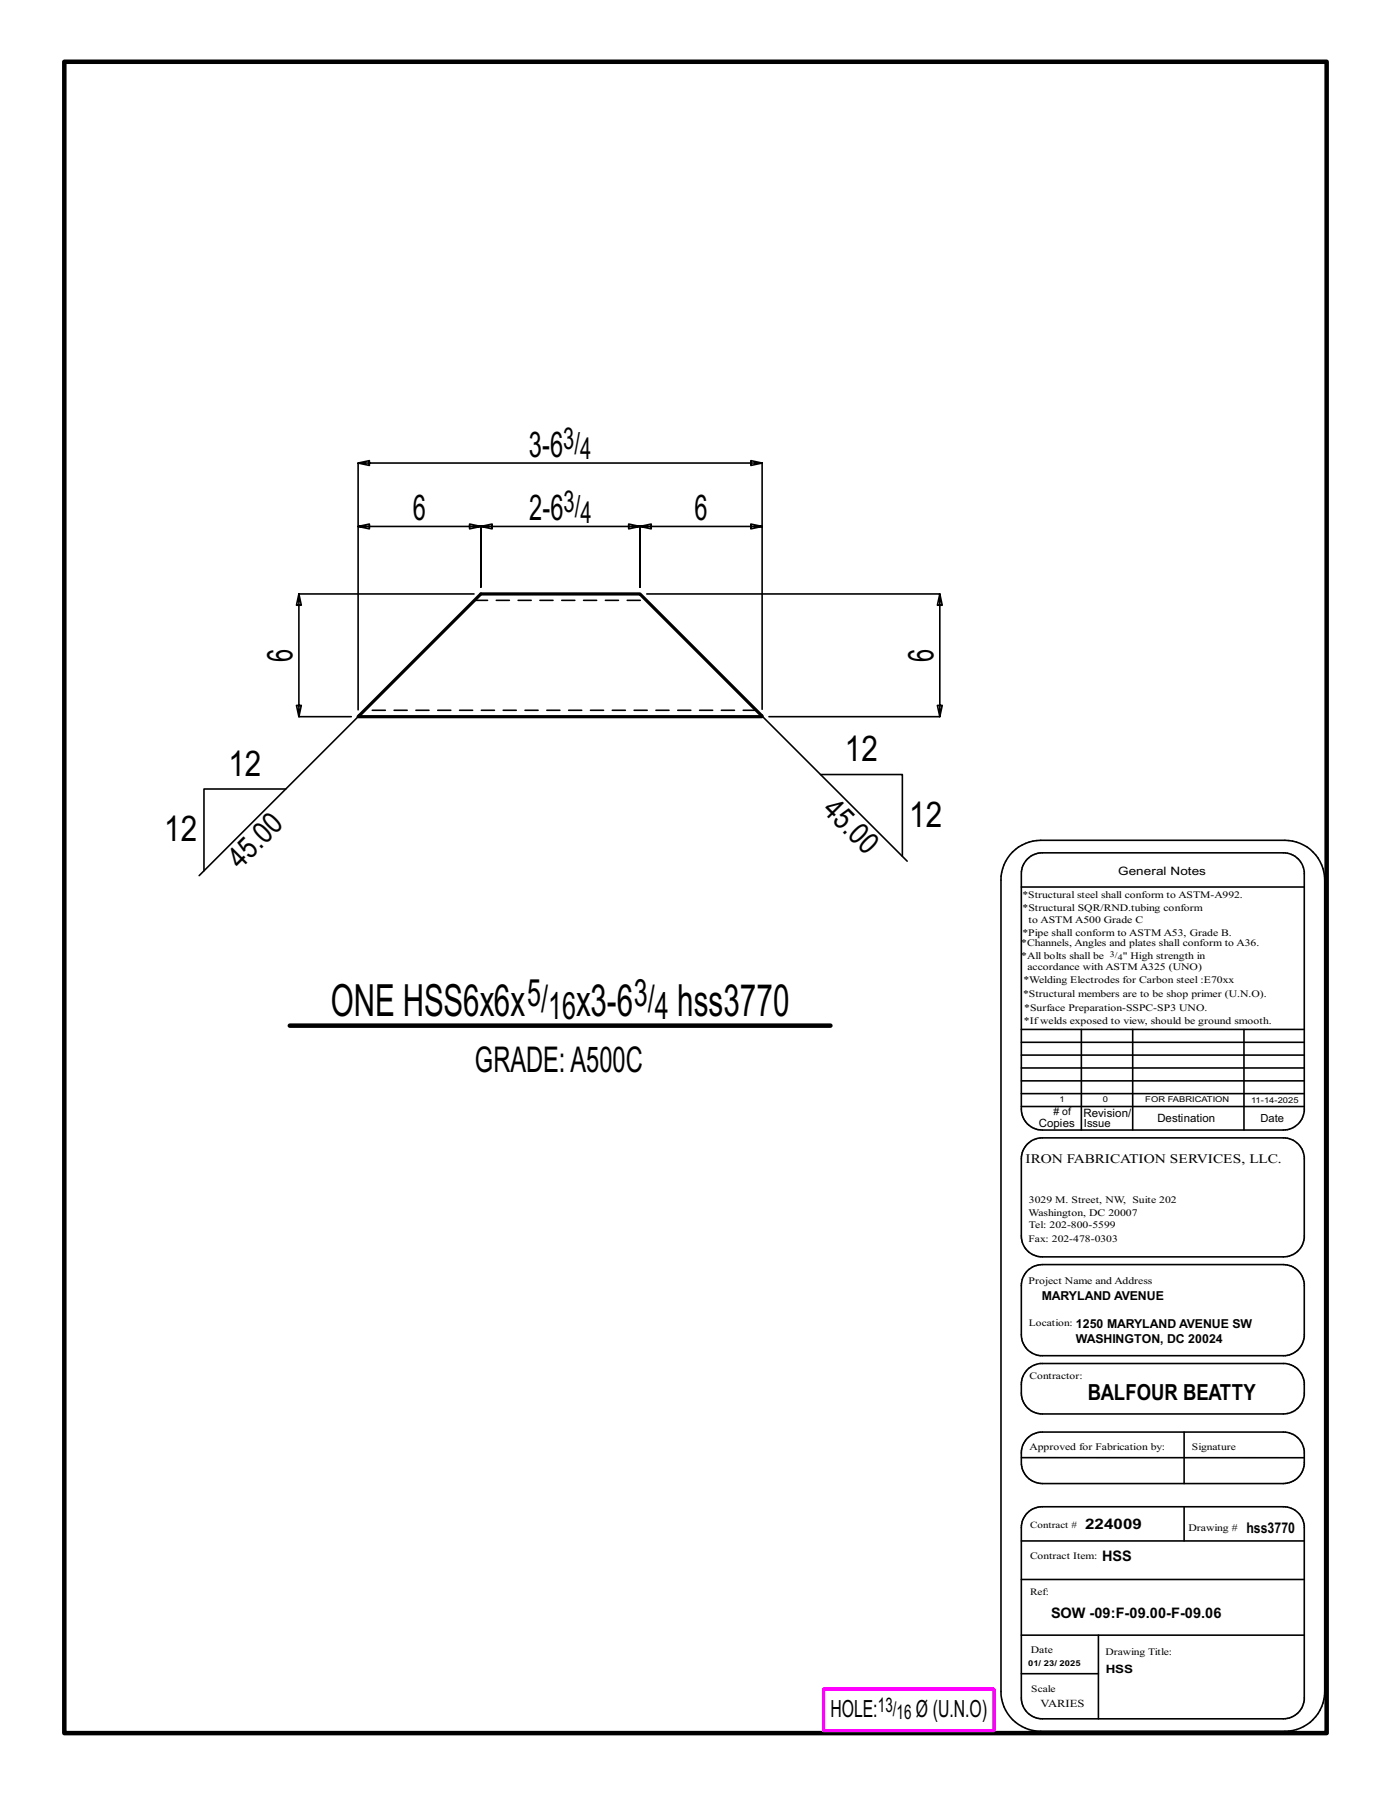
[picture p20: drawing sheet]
<svg xmlns="http://www.w3.org/2000/svg" width="216mm" height="279mm" viewBox="0 0 216 279" stroke-linecap="round" stroke-linejoin="round" font-family="sans-serif">
<defs><g id="words">
<g font-size="6.9">
<text x="51.3" y="157.6">ONE HSS6x6x</text>
<text x="89.4" y="157.6">x3-6</text>
<text x="105.1" y="157.6">hss3770</text>
</g>
<g font-size="5.9">
<text x="81.8" y="156.1">5/</text>
<text x="85.1" y="158.2">16</text>
<text x="98.4" y="156.1">3/</text>
<text x="101.7" y="158.2">4</text>
</g>
<g font-size="5.5">
<text x="82.1" y="70.9">3-6</text>
<text x="64.1" y="80.7">6</text>
<text x="82.1" y="80.7">2-6</text>
<text x="107.8" y="80.7">6</text>
<text x="45.4" y="102.7" transform="rotate(-90 45.4 102.7)">6</text>
<text x="144.9" y="102.7" transform="rotate(-90 144.9 102.7)">6</text>
<text x="131.1" y="118.2">12</text>
<text x="35.4" y="120.4">12</text>
<text x="25.5" y="130.6">12</text>
<text x="141.1" y="128.3">12</text>
<text x="73.7" y="166.4">GRADE:A500C</text>
</g>
<g font-size="4.7">
<text x="87.4" y="69.6">3/</text>
<text x="90" y="71.3">4</text>
<text x="87.5" y="79.5">3/</text>
<text x="90.1" y="81.1">4</text>
<text x="127.5" y="125.8" transform="rotate(45 127.5 125.8)">45.0</text>
<text x="37.3" y="135" transform="rotate(-45 37.3 135)">45.0</text>
</g>
<g font-size="3.7">
<text x="128.9" y="266.6">HOLE:</text>
<text x="142.2" y="266.6">Ø (U.N.O)</text>
</g>
<text font-size="3.4" x="168.8" y="217.4">BALFOUR BEATTY</text>
<g font-size="3.1">
<text x="136.3" y="265.8">13/</text>
<text x="139.2" y="266.9">16</text>
</g>
<g font-size="2.3">
<text x="168.4" y="237.3">224009</text>
<text x="193.5" y="238">hss3770</text>
<text x="171" y="242.3">HSS</text>
<text x="163.1" y="251.2">SOW -09:F-09.00-F-09.06</text>
</g>
<text font-size="2" x="159.2" y="180.5">IRON FABRICATION SERVICES, LLC.</text>
<g font-size="1.9">
<text x="161.7" y="201.8">MARYLAND AVENUE</text>
<text x="167" y="208.5">WASHINGTON, DC 20024</text>
<text x="167" y="206.1">1250 MARYLAND AVENUE SW</text>
</g>
<g font-size="1.8">
<text x="173.6" y="135.8">General Notes</text>
<text x="168.2" y="173.3">Revision/</text>
<text x="161.2" y="174.9">Copies</text>
<text x="179.6" y="174.2">Destination</text>
<text x="171.6" y="259.7">HSS</text>
</g>
<g font-size="1.7">
<text x="168.2" y="174.9">Issue</text>
<text x="195.7" y="174.2">Date</text>
<text x="161.5" y="265">VARIES</text>
</g>
<g font-size="1.6">
<text x="158.7" y="141.5">*Structural SQR/RND.tubing conform</text>
<text x="159.7" y="143.3">to ASTM A500 Grade C</text>
<text x="158.5" y="146.9">*Channels, Angles and plates shall conform to A36.</text>
<text x="158.5" y="148.8">*All bolts shall be</text>
<text x="158.7" y="145.2">*Pipe shall conform to ASTM A53, Grade B.</text>
<text x="174.3" y="148.8">&quot; High strength in</text>
<text x="158.8" y="154.8">*Structural members are to be shop primer (U.N.O).</text>
<text x="158.9" y="152.7">*Welding Electrodes for Carbon steel :E70xx</text>
<text x="159.5" y="150.6">accordance with ASTM A325 (UNO)</text>
<text x="158.9" y="158.9">*Ifwelds exposed to view, should be ground smooth.</text>
<text x="159" y="157">*Surface Preparation-SSPC-SP3 UNO.</text>
<text x="163.5" y="173.1"># of</text>
<text x="159.7" y="188.7">Washington, DC 20007</text>
<text x="159.7" y="190.6">Tel: 202-800-5599</text>
<text x="159.7" y="186.8">3029 M. Street, NW, Suite 202</text>
<text x="159.7" y="199.3">Project Name and Address</text>
<text x="159.8" y="225.1">Approved for Fabrication by:</text>
<text x="184.5" y="237.6">Drawing #</text>
<text x="160" y="256.6">Date</text>
</g>
<g font-size="1.5">
<text x="158.7" y="139.4">*Structural steel shall conform to ASTM-A992.</text>
<text x="159.7" y="192.7">Fax: 202-478-0303</text>
<text x="159.7" y="205.8">Location:</text>
<text x="159.8" y="214">Contractor:</text>
<text x="185" y="225.1">Signature</text>
<text x="159.9" y="237.1">Contract #</text>
<text x="159.9" y="241.9">Contract Item:</text>
<text x="159.9" y="247.6">Ref:</text>
<text x="171.6" y="256.9">Drawing Title:</text>
<text x="160.1" y="262.7">Scale</text>
</g>
<g font-size="1.3">
<text x="172.3" y="148.5">3/</text>
<text x="173.5" y="149">4</text>
</g>
<g font-size="1.2">
<text x="164.5" y="171.1">1</text>
<text x="171.2" y="171.1">0</text>
<text x="177.8" y="171.1">FOR FABRICATION</text>
<text x="194.2" y="171.2">11-14-2025</text>
<text x="159.6" y="258.7">01/ 23/ 2025</text>
</g>
</g></defs>
<g fill="none" stroke="#000" stroke-width=".25">
<path d="M55.6 81.7v-9.8l1.7 .3v-.7l-1.7 .4h62.7l-1.8 .3v-.7l1.8 .4v9.8M73.6 92.2h-27.2l-.4 1.7h.8l-.4-1.7v19l-.4-1.7h.8l-.4 1.7h8.1M100.4 92.2h45.5l-.4 1.7h.7l-.3-1.7v19l-.4-1.7h.7l-.3 1.7h-26.6M55.6 111.2l-24.7 24.7M118.3 110.1v-28.4l-1.8-.4v.8l1.8-.4h-19l1.8-.4v.8l-1.8-.4v9.4v-9.4l-1.7-.4v.8l1.7-.4h-24.7l1.8-.4v.8l-1.8-.4v9.4v-9.4l-1.7-.4v.8l1.7-.4h-19l1.7-.4v.8l-1.7-.4v28.5M118.4 111.2l22.4 22.5M44.4 122.5h-12.7v12.7M127.4 120.2h12.7v12.7M157.2 132.3a6.3 6.3 0 0 1 4.3-1.9h37.9a6.2 6.2 0 0 1 6.2 6.2v126a6.2 6.2 0 0 1-6.2 6.1h-37.9a6.1 6.1 0 0 1-6.1-6.1v-126a6.1 6.1 0 0 1 1.8-4.3zM158.5 137.7h43.9M159.5 133.3a3.3 3.3 0 0 1 2.3-.9h37.4a3.3 3.3 0 0 1 3.2 2.9v37.2a3.2 3.2 0 0 1-3.2 2.9h-37.4a3.2 3.2 0 0 1-3.3-3.2v-36.6a3.2 3.2 0 0 1 1-2.3zM158.5 159.8h43.9"/>
<path d="M167.8 159.8v15.6M175.8 159.8v15.6M193.1 159.8v15.6M158.5 165.8h43.9M158.5 167.8h43.9M158.5 163.8h43.9M158.5 161.8h43.9M158.5 171.8h43.9M158.5 169.8h43.9M159.5 177.6a3.3 3.3 0 0 1 2.3-1h37.4a3.3 3.3 0 0 1 3.2 3v12.6a3.3 3.3 0 0 1-3.2 2.9h-37.4a3.2 3.2 0 0 1-3.3-3.2v-12a3.2 3.2 0 0 1 1-2.3zM159.5 197.2l1-.7 1.3-.2h37.4a3.3 3.3 0 0 1 3.2 2.9v8.3a3.2 3.2 0 0 1-2.9 2.9h-38.1a3.3 3.3 0 0 1-2.9-3.2v-8l.3-.9zM159.5 212.6l.7-.6 1.2-.4h37.8a3.2 3.2 0 0 1 3.2 3v2a3.3 3.3 0 0 1-3.2 2.9h-37.4a3.2 3.2 0 0 1-3.3-3.3v-1.3a3.3 3.3 0 0 1 1-2.3z"/>
<path d="M158.5 239.2h43.9M158.5 226.3h43.9M159.5 234.8a3.3 3.3 0 0 1 2.3-.9h37.4a3.3 3.3 0 0 1 3.2 2.9v27.1a3.3 3.3 0 0 1-3.2 2.9h-37.4a3.2 3.2 0 0 1-3.3-3.2v-26.5a3.2 3.2 0 0 1 1-2.3zM159.5 223.2a3.3 3.3 0 0 1 2.3-.9h37.4a3.3 3.3 0 0 1 3.2 2.9v2.1a3.3 3.3 0 0 1-3.2 3h-37.4a3.3 3.3 0 0 1-3.3-3.3v-1.5a3.2 3.2 0 0 1 1-2.3zM183.8 222.3v8M183.8 233.9v5.3M158.5 245.2h43.9M158.5 259.8h12M158.5 253.8h43.9M170.5 253.8v13"/>
</g>
<path d="M10 9.6h195.9v259.4h-195.9zM45 159.2h83.9" fill="none" stroke="#000" stroke-width=".7"/>
<path d="M127.8 262.2h26.5v6.4h-26.5z" fill="none" stroke="#f0f" stroke-width=".5"/>
<path d="M55.6 111.2l19-19h24.7l19 19z" fill="none" stroke="#000" stroke-width=".5"/>
<path d="M73.6 93.2h26.7M117.4 110.3h-60.8" fill="none" stroke="#000" stroke-width=".25" stroke-dasharray="2 1.4"/>
<use href="#words"/>
</svg>
